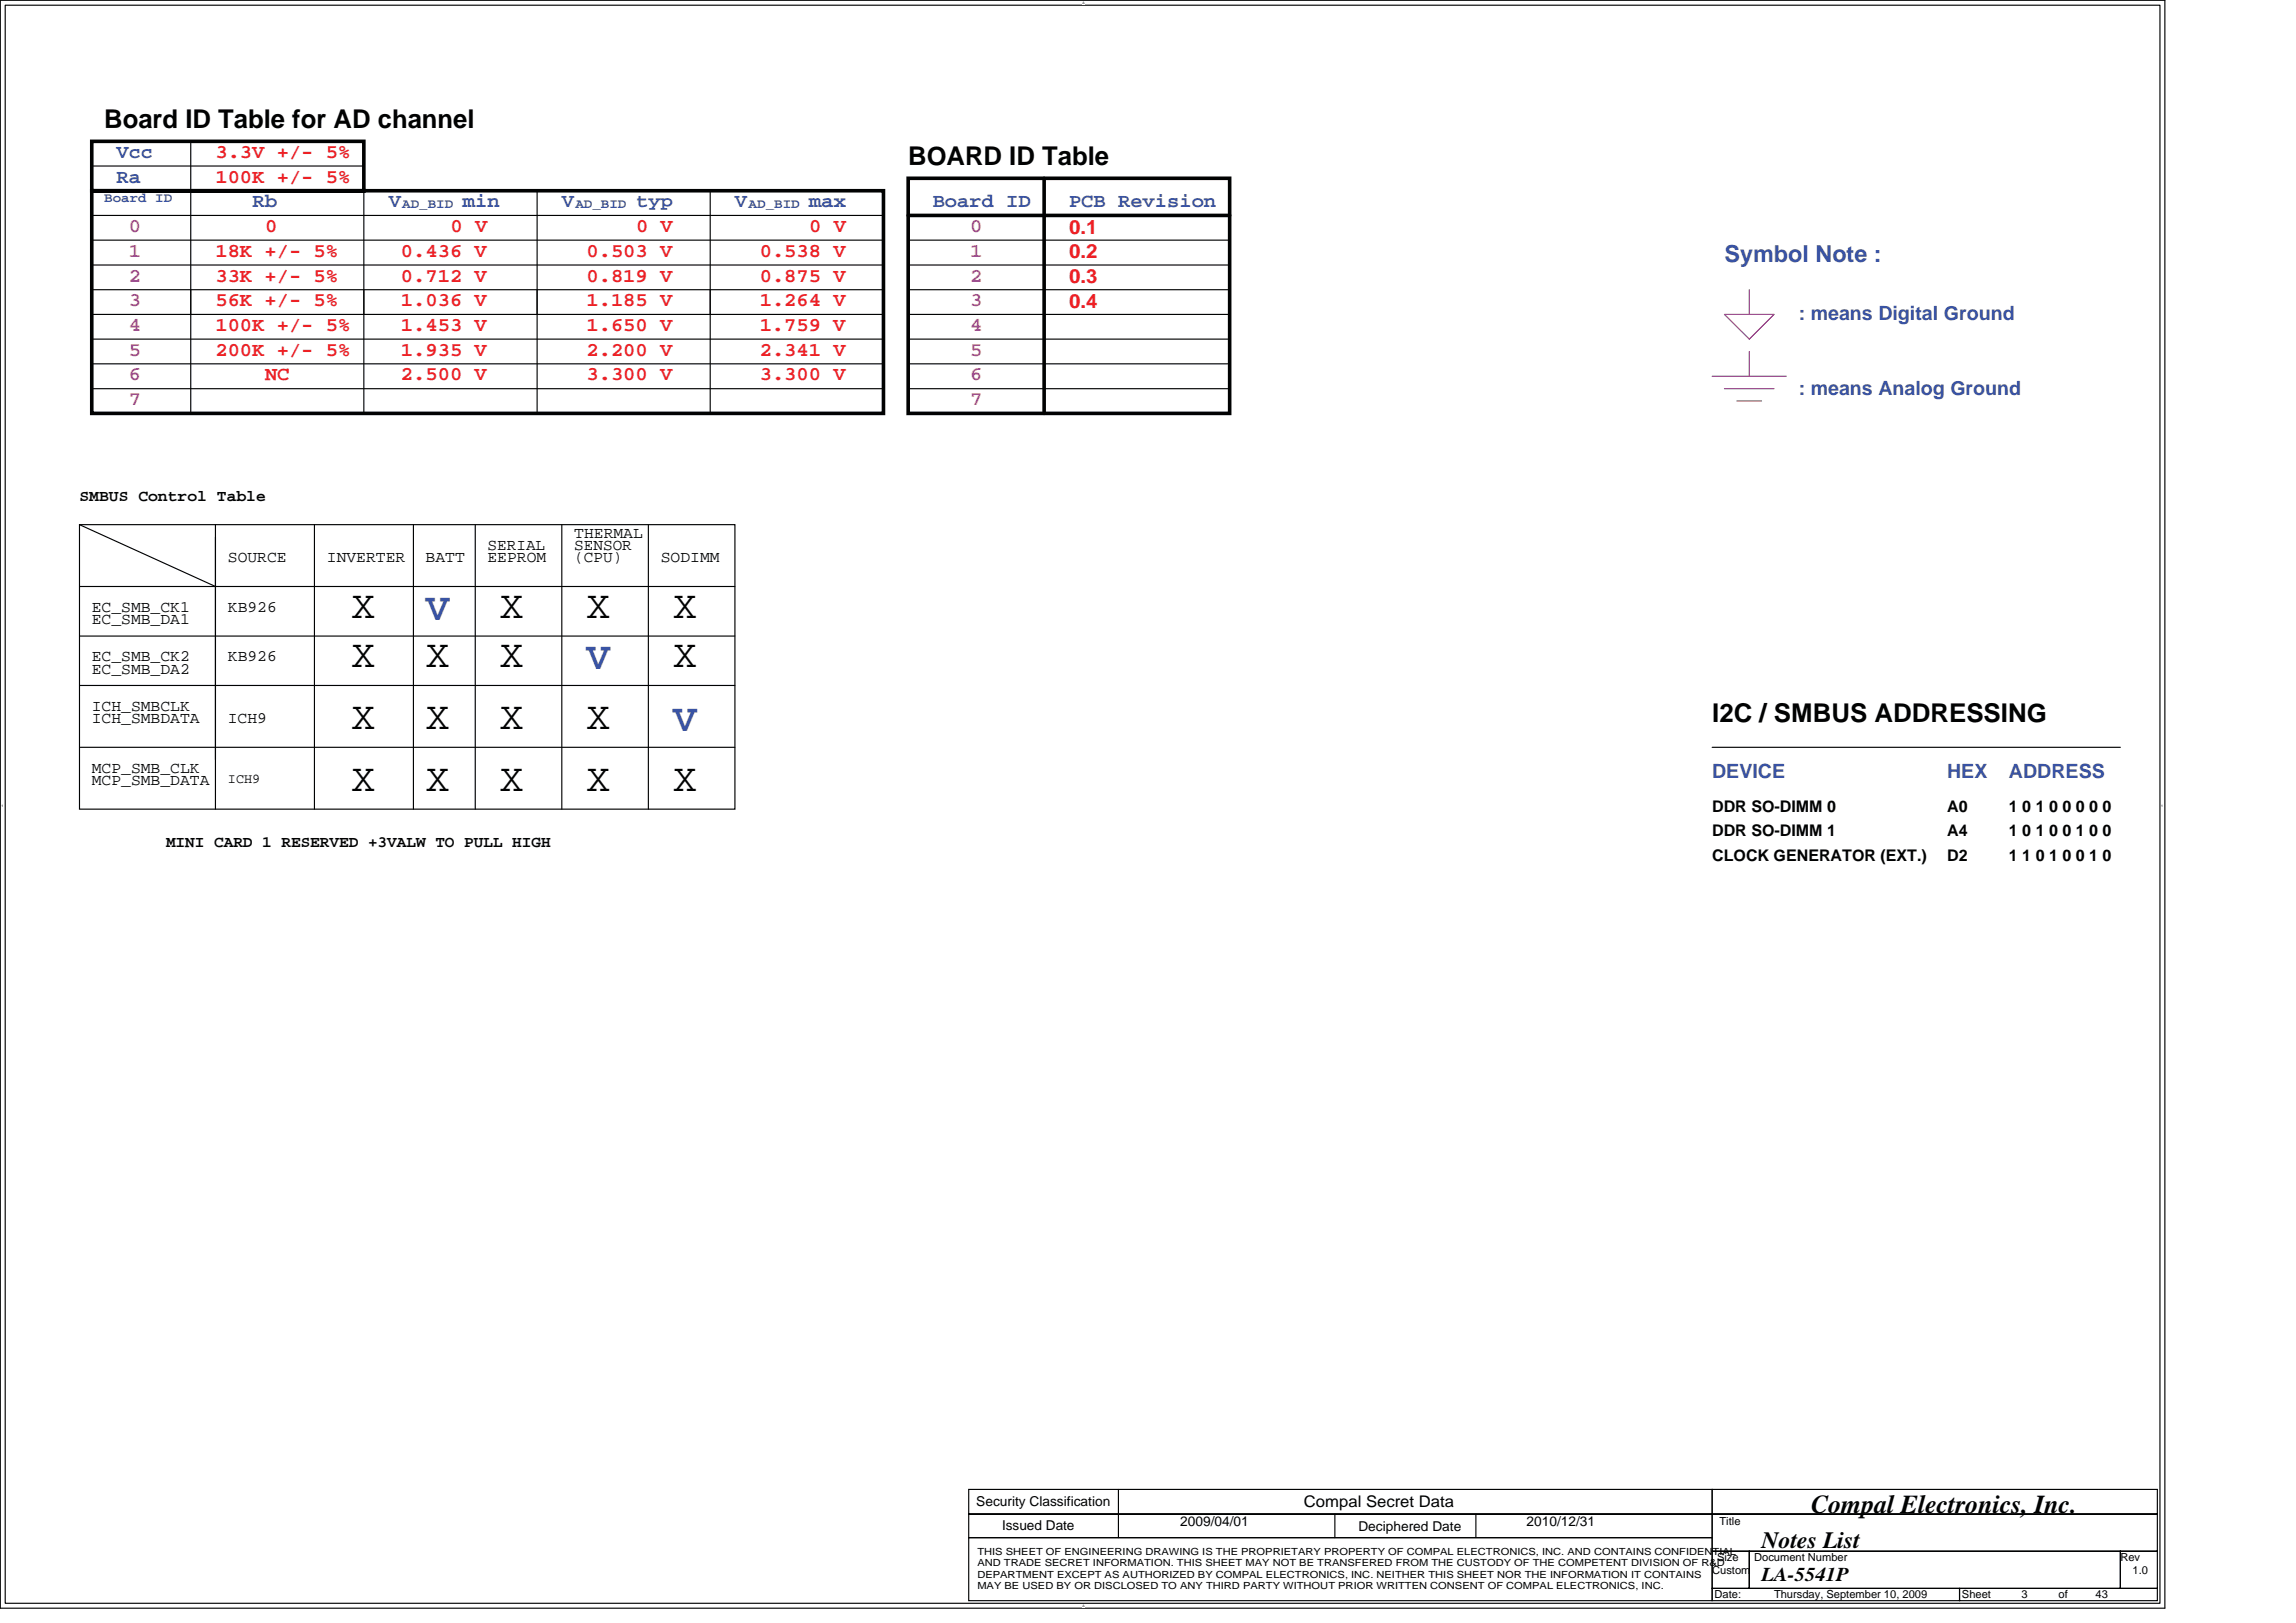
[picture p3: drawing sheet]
<svg xmlns="http://www.w3.org/2000/svg" width="297mm" height="210mm" viewBox="0 0 297 210" stroke-linecap="round" stroke-linejoin="round" font-family="sans-serif">
<defs><g id="words">
<g font-size="5.1" fill="#010202">
<text x="45.5" y="79.9">X</text>
<text x="64.7" y="79.9">X</text>
<text x="75.9" y="79.9">X</text>
<text x="87.1" y="79.9">X</text>
<text x="45.5" y="86.4">X</text>
<text x="55.1" y="86.4">X</text>
<text x="64.7" y="86.4">X</text>
<text x="87.1" y="86.4">X</text>
<text x="45.5" y="94.4">X</text>
<text x="55.1" y="94.4">X</text>
<text x="64.7" y="94.4">X</text>
<text x="75.9" y="94.4">X</text>
<text x="45.5" y="102.4">X</text>
<text x="55.1" y="102.4">X</text>
<text x="64.7" y="102.4">X</text>
<text x="75.9" y="102.4">X</text>
<text x="87.1" y="102.4">X</text>
</g>
<g font-size="5.1" fill="#3953a4">
<text x="55.1" y="80.2">V</text>
<text x="75.9" y="86.6">V</text>
<text x="87.1" y="94.6">V</text>
</g>
<g font-size="3.3" fill="#010202">
<text x="13.5" y="16.6">Board ID Table for AD channel</text>
<text x="117.5" y="21.4">BOARD ID Table</text>
<text x="221.5" y="93.4">I2C / SMBUS ADDRESSING</text>
<text x="234.3" y="195.7">Compal Electronics, Inc.</text>
</g>
<text font-size="3" fill="#3953a4" x="223.1" y="33.9">Symbol Note :</text>
<text font-size="3" fill="#010202" x="227.9" y="200.2">Notes List</text>
<g font-size="2.5" fill="#3953a4">
<text x="15.1" y="20.4">Vcc</text>
<text x="15.1" y="23.6">Ra</text>
<text x="32.7" y="26.8">Rb</text>
<text x="50.3" y="26.8">V</text>
<text x="59.9" y="26.8">min</text>
<text x="72.7" y="26.8">V</text>
<text x="82.3" y="26.8">typ</text>
<text x="95.1" y="26.8">V</text>
<text x="104.7" y="26.8">max</text>
<text x="120.7" y="26.8">Board ID</text>
<text x="138.3" y="26.8">PCB Revision</text>
<text x="232.7" y="41.4">: means Digital Ground</text>
<text x="232.7" y="51.1">: means Analog Ground</text>
<text x="221.5" y="100.7">DEVICE</text>
<text x="251.9" y="100.7">HEX</text>
<text x="259.9" y="100.7">ADDRESS</text>
</g>
<g font-size="2.5" fill="#ed2024">
<text x="27.9" y="20.4">3.3V +/- 5%</text>
<text x="27.9" y="23.6">100K +/- 5%</text>
<text x="27.9" y="33.2">18K +/- 5%</text>
<text x="34.3" y="30">0</text>
<text x="51.9" y="33.2">0.436 V</text>
<text x="58.3" y="30">0 V</text>
<text x="75.9" y="33.2">0.503 V</text>
<text x="82.3" y="30">0 V</text>
<text x="98.3" y="33.2">0.538 V</text>
<text x="104.7" y="30">0 V</text>
<text x="138.3" y="30.2">0.1</text>
<text x="138.3" y="33.4">0.2</text>
<text x="27.9" y="36.4">33K +/- 5%</text>
<text x="27.9" y="39.6">56K +/- 5%</text>
<text x="51.9" y="39.6">1.036 V</text>
<text x="51.9" y="36.4">0.712 V</text>
<text x="75.9" y="39.6">1.185 V</text>
<text x="75.9" y="36.4">0.819 V</text>
<text x="98.3" y="39.6">1.264 V</text>
<text x="98.3" y="36.4">0.875 V</text>
<text x="138.3" y="36.7">0.3</text>
<text x="138.3" y="39.9">0.4</text>
<text x="27.9" y="42.8">100K +/- 5%</text>
<text x="27.9" y="46">200K +/- 5%</text>
<text x="51.9" y="42.8">1.453 V</text>
<text x="51.9" y="46">1.935 V</text>
<text x="75.9" y="42.8">1.650 V</text>
<text x="75.9" y="46">2.200 V</text>
<text x="98.3" y="42.8">1.759 V</text>
<text x="98.3" y="46">2.341 V</text>
<text x="34.3" y="49.2">NC</text>
<text x="51.9" y="49.2">2.500 V</text>
<text x="75.9" y="49.2">3.300 V</text>
<text x="98.3" y="49.2">3.300 V</text>
</g>
<g font-size="2.5" fill="#b9529f">
<text x="16.7" y="30">0</text>
<text x="16.7" y="33.2">1</text>
<text x="125.5" y="30">0</text>
<text x="125.5" y="33.2">1</text>
<text x="16.7" y="36.4">2</text>
<text x="16.7" y="39.6">3</text>
<text x="125.5" y="36.4">2</text>
<text x="125.5" y="39.6">3</text>
<text x="16.7" y="42.8">4</text>
<text x="16.7" y="46">5</text>
<text x="125.5" y="42.8">4</text>
<text x="125.5" y="46">5</text>
<text x="16.7" y="49.2">6</text>
<text x="16.7" y="52.4">7</text>
<text x="125.5" y="49.2">6</text>
<text x="125.5" y="52.4">7</text>
</g>
<text font-size="2.5" fill="#010202" x="227.9" y="204.6">LA-5541P</text>
<g font-size="2.1" fill="#010202">
<text x="10.3" y="64.8">SMBUS Control Table</text>
<text x="63.1" y="71.2">SERIAL</text>
<text x="74.3" y="71.2">SENSOR</text>
<text x="74.3" y="69.6">THERMAL</text>
<text x="29.5" y="72.7">SOURCE</text>
<text x="42.3" y="72.7">INVERTER</text>
<text x="55.1" y="72.7">BATT</text>
<text x="63.1" y="72.7">EEPROM</text>
<text x="74.3" y="72.7">(CPU)</text>
<text x="85.5" y="72.7">SODIMM</text>
<text x="11.9" y="79.2">EC_SMB_CK1</text>
<text x="11.9" y="80.7">EC_SMB_DA1</text>
<text x="29.5" y="79.2">KB926</text>
<text x="11.9" y="85.6">EC_SMB_CK2</text>
<text x="11.9" y="87.2">EC_SMB_DA2</text>
<text x="29.5" y="85.6">KB926</text>
<text x="11.9" y="92">ICH_SMBCLK</text>
<text x="11.9" y="93.6">ICH_SMBDATA</text>
<text x="29.5" y="93.6">ICH9</text>
<text x="11.9" y="100">MCP_SMB_CLK</text>
<text x="11.9" y="101.6">MCP_SMB_DATA</text>
<text x="221.5" y="105">DDR SO-DIMM 0</text>
<text x="251.9" y="105">A0</text>
<text x="259.9" y="105">1 0 1 0 0 0 0 0</text>
<text x="21.5" y="109.6">MINI CARD 1 RESERVED +3VALW TO PULL HIGH</text>
<text x="221.5" y="108.2">DDR SO-DIMM 1</text>
<text x="221.5" y="111.4">CLOCK GENERATOR (EXT.)</text>
<text x="251.9" y="108.2">A4</text>
<text x="251.9" y="111.4">D2</text>
<text x="259.9" y="111.4">1 1 0 1 0 0 1 0</text>
<text x="259.9" y="108.2">1 0 1 0 0 1 0 0</text>
<text x="168.7" y="195">Compal Secret Data</text>
</g>
<g font-size="1.8" fill="#3953a4">
<text x="13.5" y="26.1">Board ID</text>
<text x="52" y="26.9">AD_BID</text>
<text x="74.4" y="26.9">AD_BID</text>
<text x="96.9" y="26.9">AD_BID</text>
</g>
<g font-size="1.8" fill="#010202">
<text x="29.5" y="101.3">ICH9</text>
<text x="126.3" y="194.9">Security Classification</text>
<text x="129.6" y="197.9">Issued Date</text>
<text x="152.7" y="197.5">2009/04/01</text>
<text x="197.5" y="197.5">2010/12/31</text>
<text x="175.7" y="198.1">Deciphered Date</text>
</g>
<g font-size="1.4" fill="#010202">
<text x="222.5" y="197.4">Title</text>
<text x="221.5" y="203.6">Custom</text>
<text x="222.1" y="202">Size</text>
<text x="226.9" y="202">Document Number</text>
<text x="274.3" y="202">Rev</text>
<text x="275.9" y="203.6">1.0</text>
<text x="221.8" y="206.8">Date:</text>
<text x="229.5" y="206.8">Thursday, September 10, 2009</text>
<text x="253.8" y="206.8">Sheet</text>
<text x="261.5" y="206.8">3</text>
<text x="266.3" y="206.8">of</text>
<text x="271.1" y="206.8">43</text>
</g>
<g font-size="1.3" fill="#010202">
<text x="126.4" y="201.2">THIS SHEET OF ENGINEERING DRAWING IS THE PROPRIETARY PROPERTY OF COMPAL ELECTRONICS, INC. AND CONTAINS CONFIDENTIAL</text>
<text x="126.4" y="202.7">AND TRADE SECRET INFORMATION. THIS SHEET MAY NOT BE TRANSFERED FROM THE CUSTODY OF THE COMPETENT DIVISION OF R&amp;D</text>
<text x="126.4" y="204.1">DEPARTMENT EXCEPT AS AUTHORIZED BY COMPAL ELECTRONICS, INC. NEITHER THIS SHEET NOR THE INFORMATION IT CONTAINS</text>
<text x="126.4" y="205.6">MAY BE USED BY OR DISCLOSED TO ANY THIRD PARTY WITHOUT PRIOR WRITTEN CONSENT OF COMPAL ELECTRONICS, INC.</text>
</g>
<g font-size=".4" fill="#010202">
<text x="140.1" y=".5">A</text>
<text x=".2" y="104.5">1</text>
<text x="279.6" y="104.5">1</text>
<text x="140.1" y="207.9">A</text>
</g>
</g></defs>
<path d="M0 0h280.1v208.1h-280.1zM.7 .7h278.7v206.7h-278.7z" fill="none" stroke="#010202" stroke-width=".15"/>
<g fill="#fff">
<path d="M140.1 .1h.2v.5h-.2z"/>
<path d="M140.1 207.5h.2v.5h-.2z"/>
<path d="M.2 104.1h.2v.4h-.2z"/>
<path d="M279.6 104.1h.2v.4h-.2z"/>
</g>
<g fill="none" stroke="#010202" stroke-width=".15">
<path d="M24.7 18.3v35.2M11.9 21.5h35.2M11.9 27.9h102.4M11.9 31.1h102.4M11.9 34.3h102.4M11.9 37.5h102.4M47.1 24.7v28.8M69.5 24.7v28.8M91.9 24.7v28.8M117.5 31.1h41.6M117.5 34.3h41.6M117.5 37.5h41.6"/>
<path d="M11.9 40.7h102.4M11.9 43.9h102.4M11.9 47.1h102.4M11.9 50.3h102.4M117.5 40.7h41.6M117.5 43.9h41.6M117.5 47.1h41.6M117.5 50.3h41.6M10.3 67.9h84.8v36.8h-84.8zM10.3 67.9l17.6 8M10.3 75.9h84.8M27.9 67.9v36.8"/>
<path d="M40.7 67.9v36.8M53.5 67.9v36.8M61.5 67.9v36.8M72.7 67.9v36.8M83.9 67.9v36.8M10.3 96.7h84.8M10.3 82.3h84.8M10.3 88.7h84.8M221.5 96.7h52.8M125.3 192.7h96.2v3.2h-96.2zM125.3 195.9h96.2v3h-96.2zM125.3 198.9h96.2v8.2h-96.2z"/>
<path d="M144.7 192.7v6.2M172.7 195.9v3M190.9 195.9v3M221.5 192.7h57.6v3.2h-57.6zM221.5 195.9h57.6v4.8h-57.6zM221.5 200.7h4.8v4.8h-4.8zM221.5 205.5h32v1.6h-32zM226.3 200.7h48v4.8h-48zM253.5 205.5h25.6v1.6h-25.6zM274.3 200.7h4.8v4.8h-4.8z"/>
</g>
<path d="M226.3 37.5v3.2h3.2l-3.2 3.2-3.2-3.2h3.2M221.5 48.7h9.6M223.1 50.3h6.4M224.7 51.9h3.2M226.3 45.5v3.2" fill="none" stroke="#7d277d" stroke-width=".15"/>
<path d="M11.9 18.3h35.2v6.4h-35.2zM11.9 24.7h102.4v28.8h-102.4zM117.5 23.1h41.6v30.4h-41.6zM117.5 27.9h41.6M135.1 23.1v30.4" fill="none" stroke="#010202" stroke-width=".47"/>
<use href="#words"/>
</svg>
